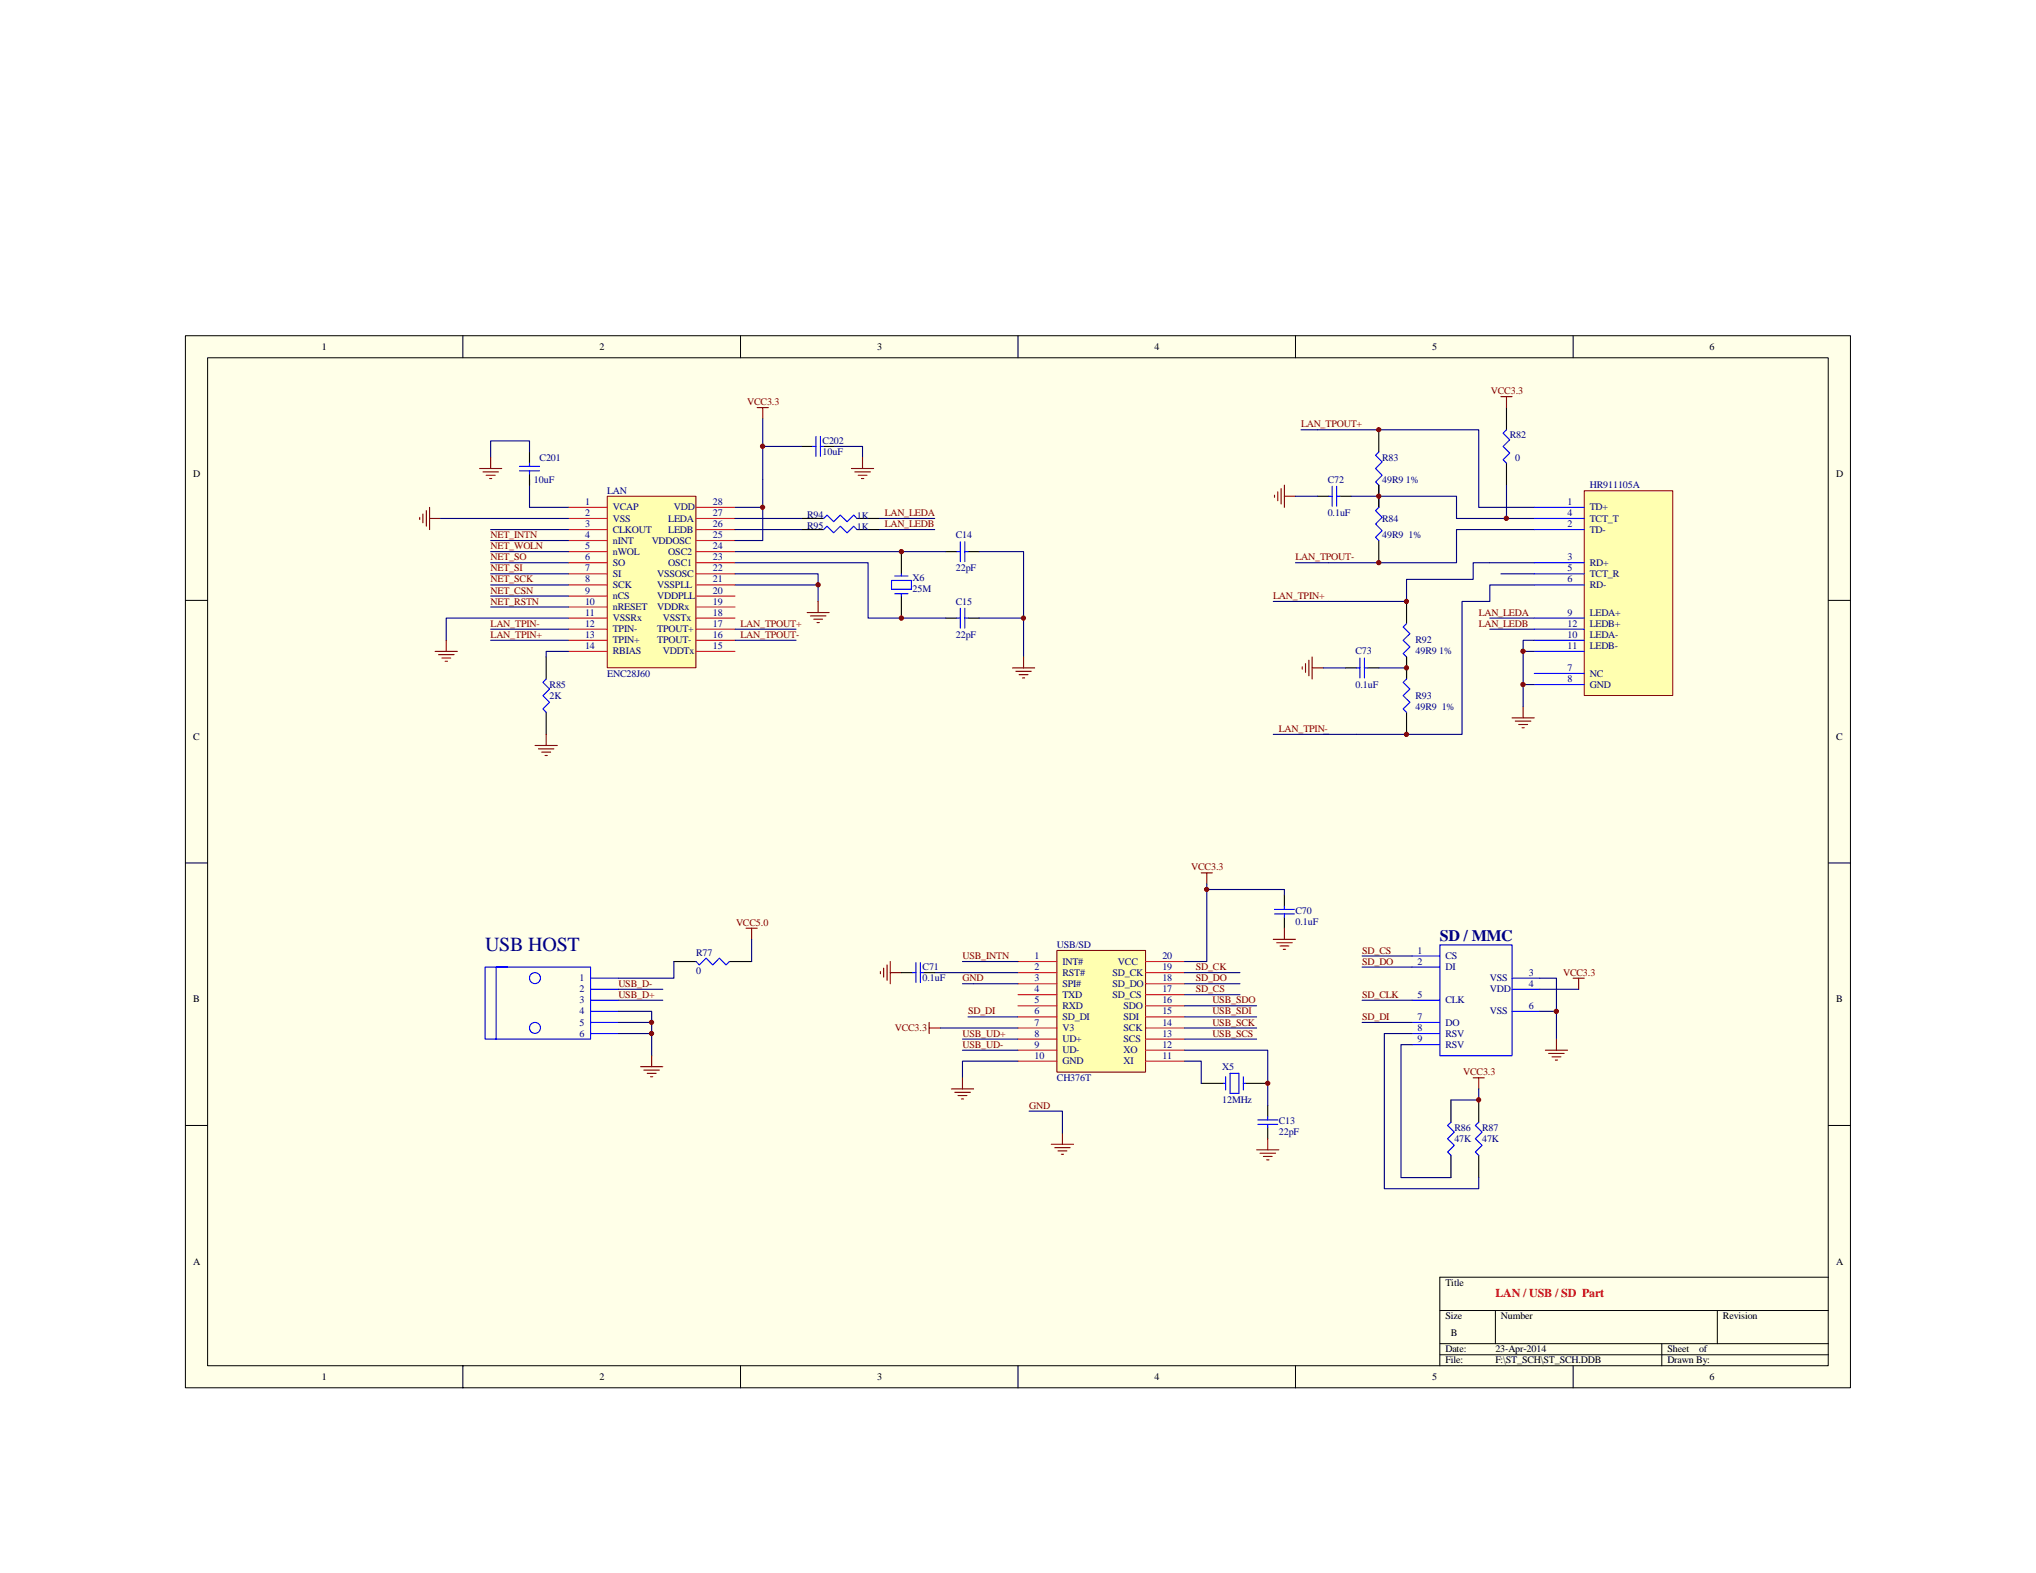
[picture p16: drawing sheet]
<svg xmlns="http://www.w3.org/2000/svg" width="279mm" height="216mm" viewBox="0 0 279 216" stroke-linecap="round" stroke-linejoin="round" font-family="sans-serif">
<defs><g id="words">
<text font-size="2.7" fill="#000080" x="66.6" y="130.6">USB HOST</text>
<text font-size="2.2" fill="#000080" x="197.6" y="129.2">SD / MMC</text>
<text font-size="1.6" fill="#f00" x="205.2" y="178">LAN / USB / SD Part</text>
<g font-size="1.4">
<text x="44.2" y="48">1</text>
<text x="82.3" y="48">2</text>
<text x="120.4" y="48">3</text>
<text x="158.4" y="48">4</text>
<text x="196.5" y="48">5</text>
<text x="234.6" y="48">6</text>
<text x="26.5" y="65.5">D</text>
<text x="252" y="65.5">D</text>
<text x="26.5" y="101.5">C</text>
<text x="252" y="101.5">C</text>
<text x="26.5" y="137.6">B</text>
<text x="252" y="137.6">B</text>
<text x="26.5" y="173.6">A</text>
<text x="252" y="173.6">A</text>
<text x="198.4" y="176.5">Title</text>
<text x="198.4" y="181.1">Size</text>
<text x="198.4" y="185.6">Date:</text>
<text x="199.1" y="183.3">B</text>
<text x="205.2" y="185.6">23-Apr-2014</text>
<text x="206" y="181.1">Number</text>
<text x="228.8" y="185.6">Sheet</text>
<text x="233.2" y="185.6">of</text>
<text x="236.4" y="181.1">Revision</text>
<text x="44.2" y="189.4">1</text>
<text x="82.3" y="189.4">2</text>
<text x="120.4" y="189.4">3</text>
<text x="158.4" y="189.4">4</text>
<text x="196.5" y="189.4">5</text>
<text x="198.4" y="187.1">File:</text>
<text x="205.2" y="187.1">F:\ST_SCH\ST_SCH.DDB</text>
<text x="228.8" y="187.1">Drawn By:</text>
<text x="234.6" y="189.4">6</text>
</g>
<g font-size="1.4" fill="#800000">
<text x="102.5" y="55.6">VCC3.3</text>
<text x="178.5" y="58.7">LAN_TPOUT+</text>
<text x="204.6" y="54.1">VCC3.3</text>
<text x="121.4" y="70.8">LAN_LEDA</text>
<text x="67.3" y="76.9">NET_SO</text>
<text x="67.3" y="75.4">NET_WOLN</text>
<text x="67.3" y="73.9">NET_INTN</text>
<text x="121.4" y="72.3">LAN_LEDB</text>
<text x="177.8" y="76.9">LAN_TPOUT-</text>
<text x="67.3" y="83">NET_RSTN</text>
<text x="67.3" y="81.5">NET_CSN</text>
<text x="67.3" y="79.9">NET_SCK</text>
<text x="67.3" y="78.4">NET_SI</text>
<text x="174.7" y="82.2">LAN_TPIN+</text>
<text x="67.3" y="86">LAN_TPIN-</text>
<text x="67.3" y="87.5">LAN_TPIN+</text>
<text x="101.6" y="86">LAN_TPOUT+</text>
<text x="101.6" y="87.5">LAN_TPOUT-</text>
<text x="202.9" y="84.5">LAN_LEDA</text>
<text x="202.9" y="86">LAN_LEDB</text>
<text x="175.5" y="100.5">LAN_TPIN-</text>
<text x="163.5" y="119.5">VCC3.3</text>
<text x="101" y="127.1">VCC5.0</text>
<text x="132.1" y="131.6">USB_INTN</text>
<text x="186.9" y="130.9">SD_CS</text>
<text x="84.9" y="135.4">USB_D-</text>
<text x="84.9" y="137">USB_D+</text>
<text x="132.1" y="134.7">GND</text>
<text x="164.1" y="133.2">SD_CK</text>
<text x="164.1" y="134.7">SD_DO</text>
<text x="164.1" y="136.2">SD_CS</text>
<text x="166.4" y="137.7">USB_SDO</text>
<text x="186.9" y="132.4">SD_DO</text>
<text x="186.9" y="137">SD_CLK</text>
<text x="214.5" y="133.9">VCC3.3</text>
<text x="122.8" y="141.5">VCC3.3</text>
<text x="132.1" y="142.3">USB_UD+</text>
<text x="132.1" y="143.8">USB_UD-</text>
<text x="132.8" y="139.2">SD_DI</text>
<text x="166.4" y="139.2">USB_SDI</text>
<text x="166.4" y="140.8">USB_SCK</text>
<text x="166.4" y="142.3">USB_SCS</text>
<text x="186.9" y="140">SD_DI</text>
<text x="200.8" y="147.6">VCC3.3</text>
<text x="141.2" y="152.2">GND</text>
</g>
<g font-size="1.4" fill="#000080">
<text x="74" y="63.2">C201</text>
<text x="112.9" y="60.9">C202</text>
<text x="112.9" y="62.5">10uF</text>
<text x="189.7" y="63.2">R83</text>
<text x="207.2" y="60.2">R82</text>
<text x="207.9" y="63.2">0</text>
<text x="73.3" y="66.3">10uF</text>
<text x="80.3" y="69.3">1</text>
<text x="80.3" y="70.8">2</text>
<text x="83.3" y="67.8">LAN</text>
<text x="84.1" y="70.1">VCAP</text>
<text x="84.1" y="71.6">VSS</text>
<text x="91.7" y="71.6">LEDA</text>
<text x="92.5" y="70.1">VDD</text>
<text x="97.8" y="70.8">27</text>
<text x="97.8" y="69.3">28</text>
<text x="110.8" y="71.1">R94</text>
<text x="117.6" y="71.3">1K</text>
<text x="182.2" y="66.3">C72</text>
<text x="182.2" y="70.8">0.1uF</text>
<text x="189.7" y="66.3">49R9 1%</text>
<text x="189.7" y="71.6">R84</text>
<text x="215.1" y="69.3">1</text>
<text x="215.1" y="70.8">4</text>
<text x="218.2" y="70.1">TD+</text>
<text x="218.2" y="71.6">TCT_T</text>
<text x="218.2" y="67">HR911105A</text>
<text x="80.3" y="72.3">3</text>
<text x="80.3" y="73.9">4</text>
<text x="80.3" y="75.4">5</text>
<text x="80.3" y="76.9">6</text>
<text x="84.1" y="73.1">CLKOUT</text>
<text x="84.1" y="74.6">nINT</text>
<text x="84.1" y="76.1">nWOL</text>
<text x="84.1" y="77.7">SO</text>
<text x="89.4" y="74.6">VDDOSC</text>
<text x="91.7" y="73.1">LEDB</text>
<text x="91.7" y="76.1">OSC2</text>
<text x="91.7" y="77.7">OSC1</text>
<text x="97.8" y="76.9">23</text>
<text x="97.8" y="75.4">24</text>
<text x="97.8" y="73.9">25</text>
<text x="97.8" y="72.3">26</text>
<text x="110.8" y="72.6">R95</text>
<text x="117.6" y="72.8">1K</text>
<text x="131.2" y="73.9">C14</text>
<text x="189.7" y="73.9">49R9 1%</text>
<text x="215.1" y="72.3">2</text>
<text x="215.1" y="76.9">3</text>
<text x="218.2" y="73.1">TD-</text>
<text x="218.2" y="77.7">RD+</text>
<text x="80.3" y="78.4">7</text>
<text x="80.3" y="79.9">8</text>
<text x="80.3" y="81.5">9</text>
<text x="80.3" y="83">10</text>
<text x="84.1" y="79.2">SI</text>
<text x="84.1" y="80.7">SCK</text>
<text x="84.1" y="82.2">nCS</text>
<text x="84.1" y="83.7">nRESET</text>
<text x="90.2" y="79.2">VSSOSC</text>
<text x="90.2" y="80.7">VSSPLL</text>
<text x="90.2" y="82.2">VDDPLL</text>
<text x="90.2" y="83.7">VDDRx</text>
<text x="97.8" y="83">19</text>
<text x="97.8" y="81.5">20</text>
<text x="97.8" y="79.9">21</text>
<text x="97.8" y="78.4">22</text>
<text x="125.2" y="79.8">X6</text>
<text x="125.2" y="81.3">25M</text>
<text x="131.2" y="78.4">22pF</text>
<text x="131.2" y="83">C15</text>
<text x="215.1" y="78.4">5</text>
<text x="215.1" y="79.9">6</text>
<text x="218.2" y="79.2">TCT_R</text>
<text x="218.2" y="80.7">RD-</text>
<text x="80.3" y="84.5">11</text>
<text x="80.3" y="86">12</text>
<text x="80.3" y="87.5">13</text>
<text x="80.3" y="89.1">14</text>
<text x="84.1" y="88.3">TPIN+</text>
<text x="84.1" y="89.8">RBIAS</text>
<text x="84.1" y="85.3">VSSRx</text>
<text x="84.1" y="86.8">TPIN-</text>
<text x="90.2" y="86.8">TPOUT+</text>
<text x="90.2" y="88.3">TPOUT-</text>
<text x="91" y="85.3">VSSTx</text>
<text x="91" y="89.8">VDDTx</text>
<text x="97.8" y="89.1">15</text>
<text x="97.8" y="87.5">16</text>
<text x="97.8" y="86">17</text>
<text x="97.8" y="84.5">18</text>
<text x="131.2" y="87.5">22pF</text>
<text x="186" y="89.8">C73</text>
<text x="194.2" y="88.3">R92</text>
<text x="194.2" y="89.8">49R9 1%</text>
<text x="215.1" y="84.5">9</text>
<text x="215.1" y="86">12</text>
<text x="215.1" y="87.5">10</text>
<text x="215.1" y="89.1">11</text>
<text x="218.2" y="84.5">LEDA+</text>
<text x="218.2" y="86">LEDB+</text>
<text x="218.2" y="87.5">LEDA-</text>
<text x="218.2" y="89.1">LEDB-</text>
<text x="75.4" y="94.4">R85</text>
<text x="75.4" y="95.9">2K</text>
<text x="83.3" y="92.9">ENC28J60</text>
<text x="186" y="94.4">0.1uF</text>
<text x="194.2" y="95.9">R93</text>
<text x="215.1" y="92.1">7</text>
<text x="215.1" y="93.6">8</text>
<text x="218.2" y="92.9">NC</text>
<text x="218.2" y="94.4">GND</text>
<text x="194.2" y="97.4">49R9 1%</text>
<text x="177.8" y="125.4">C70</text>
<text x="95.5" y="131.2">R77</text>
<text x="142" y="131.6">1</text>
<text x="145" y="130.1">USB/SD</text>
<text x="159.5" y="131.6">20</text>
<text x="177.8" y="126.9">0.1uF</text>
<text x="194.5" y="130.9">1</text>
<text x="198.4" y="131.6">CS</text>
<text x="79.5" y="134.7">1</text>
<text x="79.5" y="136.2">2</text>
<text x="79.5" y="137.7">3</text>
<text x="95.5" y="133.6">0</text>
<text x="126.6" y="133.2">C71</text>
<text x="126.6" y="134.7">0.1uF</text>
<text x="142" y="133.2">2</text>
<text x="142" y="134.7">3</text>
<text x="142" y="136.2">4</text>
<text x="142" y="137.7">5</text>
<text x="145.8" y="132.4">INT#</text>
<text x="145.8" y="135.4">SPI#</text>
<text x="145.8" y="133.9">RST#</text>
<text x="145.8" y="137">TXD</text>
<text x="152.7" y="133.9">SD_CK</text>
<text x="152.7" y="135.4">SD_DO</text>
<text x="152.7" y="137">SD_CS</text>
<text x="153.4" y="132.4">VCC</text>
<text x="159.5" y="137.7">16</text>
<text x="159.5" y="136.2">17</text>
<text x="159.5" y="134.7">18</text>
<text x="159.5" y="133.2">19</text>
<text x="194.5" y="132.4">2</text>
<text x="194.5" y="137">5</text>
<text x="198.4" y="133.2">DI</text>
<text x="198.4" y="137.7">CLK</text>
<text x="204.4" y="134.7">VSS</text>
<text x="204.4" y="136.2">VDD</text>
<text x="209.8" y="133.9">3</text>
<text x="209.8" y="135.4">4</text>
<text x="79.5" y="139.2">4</text>
<text x="79.5" y="140.8">5</text>
<text x="79.5" y="142.3">6</text>
<text x="142" y="139.2">6</text>
<text x="142" y="140.8">7</text>
<text x="142" y="142.3">8</text>
<text x="142" y="143.8">9</text>
<text x="145.8" y="138.5">RXD</text>
<text x="145.8" y="140">SD_DI</text>
<text x="145.8" y="141.5">V3</text>
<text x="145.8" y="143">UD+</text>
<text x="154.2" y="138.5">SDO</text>
<text x="154.2" y="140">SDI</text>
<text x="154.2" y="141.5">SCK</text>
<text x="154.2" y="143">SCS</text>
<text x="159.5" y="143.8">12</text>
<text x="159.5" y="142.3">13</text>
<text x="159.5" y="140.8">14</text>
<text x="159.5" y="139.2">15</text>
<text x="194.5" y="140">7</text>
<text x="194.5" y="141.5">8</text>
<text x="194.5" y="143">9</text>
<text x="198.4" y="140.8">DO</text>
<text x="198.4" y="142.3">RSV</text>
<text x="198.4" y="143.8">RSV</text>
<text x="204.4" y="139.2">VSS</text>
<text x="209.8" y="138.5">6</text>
<text x="142" y="145.3">10</text>
<text x="145" y="148.4">CH376T</text>
<text x="145.8" y="144.6">UD-</text>
<text x="145.8" y="146.1">GND</text>
<text x="154.2" y="144.6">XO</text>
<text x="154.2" y="146.1">XI</text>
<text x="159.5" y="145.3">11</text>
<text x="167.7" y="146.8">X5</text>
<text x="167.7" y="151.4">12MHz</text>
<text x="175.5" y="154.3">C13</text>
<text x="175.5" y="155.8">22pF</text>
<text x="199.6" y="155.2">R86</text>
<text x="203.4" y="155.2">R87</text>
<text x="199.6" y="156.7">47K</text>
<text x="203.4" y="156.7">47K</text>
</g>
</g></defs>
<path d="M25.4 46.1h228.5v144.4h-228.5z" fill="#ffffe8"/>
<g fill="none" stroke="#000" stroke-width=".14">
<path d="M25.4 46.1h228.5v144.4h-228.5zM28.5 49.1h222.4v138.4h-222.4zM63.5 46.1v3M101.6 46.1v3M139.7 46.1v3M177.8 46.1v3M215.9 46.1v3M25.4 82.4h3.1M250.9 82.4h3.1M25.4 118.4h3.1M250.9 118.4h3.1M25.4 154.5h3.1"/>
<path d="M250.9 154.5h3.1M197.6 179.9h53.3M205.2 179.9v4.5M235.7 179.9v4.5M250.9 175.3h-53.3v12.2M63.5 187.5v3M101.6 187.5v3M139.7 187.5v3M177.8 187.5v3M197.6 184.4h53.3M197.6 185.9h53.3M215.9 187.5v3"/>
<path d="M228 184.4v3.1"/>
</g>
<path d="M83.4 68.1h12.1v23.6h-12.1z" fill="#ffffb0"/>
<path d="M83.3 68.1h12.2v23.6h-12.2z" fill="none" stroke="#800000" stroke-width=".14"/>
<g fill="none" stroke="#ee0e22" stroke-width=".15">
<path d="M78 72.7h5.3M78 74.2h5.3M78 69.6h5.3M78 71.2h5.3M78 75.7h5.3M78 77.2h5.3M78 78.8h5.3M95.5 72.7h5.4M95.5 74.2h5.4M95.5 69.6h5.4M95.5 71.2h5.4M95.5 75.7h5.4"/>
<path d="M95.5 77.2h5.4M95.5 78.8h5.4M78 80.3h5.3M78 81.8h5.3M78 83.3h5.3M78 84.8h5.3M78 86.4h5.3M78 87.9h5.3M78 89.4h5.3M95.5 80.3h5.4M95.5 81.8h5.4M95.5 83.3h5.4"/>
<path d="M95.5 84.8h5.4M95.5 86.4h5.4M95.5 87.9h5.4M95.5 89.4h5.4"/>
</g>
<g fill="none" stroke="#000080" stroke-width=".15">
<path d="M100.9 77.2h18.2v7.6h10.7M100.9 78.8h11.4v3.7M100.9 71.2h9.1M100.9 72.7h9.1M100.9 75.7h28.9M104.7 65.8v3.8h-3.8M104.7 69.6v4.6h-3.8M134.4 75.7h6.1v14.5M67.3 86.4h10.7M67.3 87.9h10.7M78 89.4h-3v.8M100.9 80.3h11.4"/>
<path d="M100.9 86.4h8.3M100.9 87.9h8.3M134.4 84.8h6.1"/>
</g>
<g fill="none" stroke="#800000" stroke-width=".15">
<path d="M103.9 55.9h1.5M104.7 55.9v1.6M110.8 84.1h3M111.2 84.5h2.1M111.7 85h1.2M112.1 85.4h.3M112.3 82.6v1.5M138.9 91.7h3.1M139.4 92.1h2.1M139.8 92.6h1.3M140.3 93h.3M140.5 90.2v1.5"/>
<path d="M73.4 102.3h3.1M73.9 102.8h2.1M74.3 103.2h1.3M74.8 103.7h.3M75 100.8v1.5"/>
</g>
<path d="M110 71.2h3M110 72.7h3M117.6 71.2h3M117.6 72.7h3M123.7 75.7v3.1M129.8 75.7h1.5M132.8 75.7h1.6M75 90.2v3M75 97.8v3M123.7 81.8v3M129.8 84.8h1.5M132.8 84.8h1.6" fill="none" stroke="#000" stroke-width=".15"/>
<g fill="none" stroke="#00f" stroke-width=".15">
<path d="M113 71.2l.5-.5 .9 .9 .9-.9 .9 .9 1-.9 .4 .5M113 72.7l.5-.5 .9 .9 .9-.9 .9 .9 1-.9 .4 .5M122.3 79.7h2.8v1.2h-2.8zM122.8 79.1h1.8M123.7 78.8v.3M131.3 75.7h.5M131.8 74.4v2.7M132.4 75.7h.4M132.4 74.4v2.7M75 93.2l-.5 .5 .9 .9-.9 .9 .9 .9-.9 .9 .5 .5M122.8 81.5h1.8M123.7 81.5v.3"/>
<path d="M131.3 84.8h.5M131.8 83.5v2.7M132.4 83.5v2.7M132.4 84.8h.4"/>
</g>
<path d="M217.4 67.4h12.2v28.1h-12.2z" fill="#ffffb0"/>
<path d="M217.4 67.4h12.2v28.1h-12.2z" fill="none" stroke="#800000" stroke-width=".14"/>
<g fill="none" stroke="#000" stroke-width=".15">
<path d="M189.2 59v3M206.7 55.9v3.1M72.7 62v1.6M72.7 65.1v1.5M110 61.3h1.5M113 61.3h1.6M180.8 68.1h1.6M183.9 68.1h1.5M189.2 66.6v3M189.2 74.2v3M206.7 63.6v3M184.6 91.7h1.6"/>
<path d="M187.7 91.7h1.5M193 82.5v3.1M193 90.2v3M193 97.8v3"/>
</g>
<g fill="none" stroke="#00f" stroke-width=".15">
<path d="M112 59.9v2.7M112.6 59.9v2.7M206.7 59l-.4 .5 .9 .9-.9 .9 .9 .9-.9 .9 .4 .5M71.3 64.6h2.7M71.3 64h2.7M72.7 63.6v.4M72.7 64.6v.5M111.5 61.3h.5M112.6 61.3h.4M182.4 68.1h.4M182.8 66.7v2.8M183.4 68.1h.5"/>
<path d="M183.4 66.7v2.8M189.2 62l-.4 .5 .9 .9-.9 .9 .9 .9-.9 .9 .4 .5M189.2 69.6l-.4 .5 .9 .9-.9 .9 .9 .9-.9 .9 .4 .5M210.5 69.6h6.9M210.5 71.2h6.9M210.5 72.7h6.9M210.5 77.2h6.9M210.5 78.8h6.9M186.2 91.7h.4M186.6 90.3v2.7M187.2 91.7h.5M187.2 90.3v2.7"/>
<path d="M193 85.6l-.4 .5 .9 .9-.9 .9 .9 .9-.9 .9 .4 .5M193 93.2l-.4 .5 .9 .9-.9 .9 .9 .9-.9 .9 .4 .5M210.5 80.3h6.9M210.5 84.8h6.9M210.5 86.4h6.9M210.5 87.9h6.9M210.5 89.4h6.9M210.5 92.4h6.9M210.5 94h6.9"/>
</g>
<g fill="none" stroke="#000080" stroke-width=".15">
<path d="M104.7 57.5v8.3M178.5 59h24.4v10.6h7.6M67.3 77.2h10.7M67.3 78.8h10.7M67.3 72.7h10.7M67.3 75.7h10.7M67.3 74.2h10.7M72.7 62v-1.5h-5.4v2.3M72.7 65.8v3.8h5.3M78 71.2h-17.5M104.7 61.3h5.3M114.6 61.3h3.8v1.5"/>
<path d="M120.6 71.2h7.7M120.6 72.7h7.7M177.8 68.1h3M185.4 68.1h14.5v3.1h10.6M206 78.8h4.5M206.7 66.6v4.6M210.5 72.7h-10.6v4.5h-22.1M210.5 77.2h-8.3v2.3h-9.2v3.1l-18.3-.1M67.3 83.3h10.7M67.3 81.8h10.7M67.3 80.3h10.7M78 84.8h-16.8v3.1"/>
<path d="M181.6 91.7h3M189.2 91.7h3.8M204.4 84.8h6.1M204.4 86.4h6.1M210.5 94h-1.5v3M210.5 89.4h-1.5v4.6M210.5 87.9h-1.5v1.5M210.5 80.3h-6.1v2.3h-3.8v18.2h-25.9"/>
</g>
<g fill="none" stroke="#800000" stroke-width=".15">
<path d="M206 54.4h1.5M206.7 54.4v1.5M57.6 71v.3M58 70.5v1.3M58.5 70.1v2.1M58.9 69.6v3.1M58.9 71.2h1.6M65.8 64.3h3.1M66.3 64.8h2.1M66.7 65.2h1.2M67.2 65.7h.3M67.3 62.8v1.5"/>
<path d="M116.8 64.3h3.1M117.3 64.8h2.1M117.8 65.2h1.2M118.2 65.7h.3M118.4 62.8v1.5M174.9 68v.3M175.3 67.5v1.2M175.8 67.1v2.1M176.3 68.1h1.5M176.3 66.6v3M59.7 89.4h3.1M60.2 89.9h2.1"/>
<path d="M60.6 90.3h1.2M61.1 90.8h.3M61.2 87.9v1.5M178.7 91.5v.3M179.2 91.1v1.2M179.6 90.6v2.2M180.1 91.7h1.5M180.1 90.2v3M207.5 98.5h3M207.9 99h2.2M208.4 99.4h1.2M208.9 99.9h.3"/>
<path d="M209 97v1.5"/>
</g>
<g fill="#800000" stroke="#800000" stroke-width=".14">
<circle cx="189.2" cy="68.1" r=".29"/>
<circle cx="193" cy="91.7" r=".29"/>
<circle cx="104.7" cy="69.6" r=".29"/>
<circle cx="123.7" cy="84.8" r=".3"/>
<circle cx="123.7" cy="75.7" r=".3"/>
<circle cx="140.4" cy="84.8" r=".29"/>
<circle cx="112.3" cy="80.3" r=".3"/>
<circle cx="189.2" cy="59" r=".29"/>
<circle cx="189.2" cy="77.2" r=".29"/>
<circle cx="206.7" cy="71.1" r=".3"/>
<circle cx="193" cy="82.5" r=".29"/>
<circle cx="193" cy="100.8" r=".29"/>
<circle cx="209" cy="94" r=".3"/>
<circle cx="209" cy="89.4" r=".3"/>
<circle cx="104.6" cy="61.3" r=".3"/>
</g>
<path d="M145.1 130.5h12.1v16.7h-12.1z" fill="#ffffb0"/>
<path d="M145 130.5h12.2v16.7h-12.2z" fill="none" stroke="#800000" stroke-width=".14"/>
<g fill="none" stroke="#ee0e22" stroke-width=".15">
<path d="M139.7 135h5.3M139.7 136.5h5.3M139.7 132h5.3M139.7 133.5h5.3M139.7 138h5.3M139.7 139.6h5.3M157.2 135h5.4M157.2 136.5h5.4M157.2 132h5.4M157.2 133.5h5.4M157.2 138h5.4M157.2 139.6h5.4"/>
<path d="M139.7 141.1h5.3M139.7 142.6h5.3M139.7 144.1h5.3M139.7 145.6h5.3M157.2 141.1h5.4M157.2 142.6h5.4M157.2 144.1h5.4M157.2 145.6h5.4"/>
</g>
<g fill="none" stroke="#000080" stroke-width=".15">
<path d="M84.9 138.8h4.5v6.1M84.9 135.8h6.1M84.9 137.3h6.1M92.5 132v2.3h-7.6M103.1 128.9v3.1M128.3 133.5h11.4M132.1 132h7.6M132.1 135h7.6M132.8 139.6h6.9M162.6 133.5h7.6M162.6 135h7.6M162.6 139.6h9.8"/>
<path d="M162.6 136.5h7.6M162.6 138h9.8M165.6 121.3v10.7h-3M165.6 122.1h10.7v.8M186.9 137.3h6.9M186.9 131.2h6.9M186.9 132.7h6.9M211.3 134.3h2.3v8.3M211.3 135.8h5.3M211.3 138.8h2.3M84.9 140.3h4.5M84.9 141.9h4.5"/>
<path d="M129 141.1h10.7M132.1 142.6h7.6M132.1 144.1h7.6M139.7 145.6h-7.6v2.3M141.2 152.5h4.6v3M162.6 145.6h2.2v3.1M162.6 144.1h11.4v7.6M162.6 141.1h9.8M162.6 142.6h9.8M186.9 140.3h6.9M193.8 141.9h-3.8v21.3h12.9v-1.6M193.8 143.4h-1.5v18.2h6.8"/>
<path d="M202.9 149.5v1.5h-3.8"/>
</g>
<g fill="none" stroke="#800000" stroke-width=".15">
<path d="M164.8 119.8h1.6M165.6 119.8v1.5M102.4 127.4h1.5M103.1 127.4v1.5M120.8 133.4v.2M121.3 132.9v1.2M121.7 132.4v2.2M122.2 133.5h1.5M122.2 132v3M174.7 128.9h3.1M175.2 129.4h2.1M175.7 129.8h1.2"/>
<path d="M176.1 130.3h.3M176.3 127.4v1.5M215.9 134.3h1.5M216.6 134.3v1.5M87.9 146.4h3.1M88.3 146.9h2.2M88.8 147.3h1.2M89.3 147.8h.3M89.4 144.9v1.5M127.5 140.3v1.6M127.5 141.1h1.5M130.6 149.5h3"/>
<path d="M131 149.9h2.2M131.5 150.4h1.2M131.9 150.8h.3M132.1 147.9v1.6M144.3 157.1h3M144.7 157.5h2.2M145.2 158h1.2M145.6 158.4h.3M145.8 155.5v1.6M172.4 157.8h3.1M172.9 158.3h2.1M173.4 158.7h1.2"/>
<path d="M173.8 159.2h.3M174 156.3v1.5M202.2 147.9h1.5M202.9 147.9v1.6M212.1 144.1h3M212.5 144.6h2.2M213 145.1h1.2M213.4 145.5h.3M213.6 142.6v1.5"/>
</g>
<g fill="none" stroke="#000" stroke-width=".15">
<path d="M92.5 132h3M100.1 132h3M123.7 133.5h1.5M126.7 133.5h1.6M176.3 122.9v1.5M176.3 125.9v1.5M164.8 148.7h3.1M170.9 148.7h3.1M174 151.7v1.6M174 154.8v1.5M199.1 151v3M199.1 158.6v3"/>
<path d="M202.9 151v3M202.9 158.6v3"/>
</g>
<g fill="none" stroke="#00f" stroke-width=".15">
<path d="M69.6 132.7h11.4v9.9h-14.4v-9.9h3h-1.5v9.9M81 134.3h3.9M81 135.8h3.9M81 137.3h3.9M81 138.8h3.9M95.5 132l.5 .4 .9-.9 .9 .9 .9-.9 .9 .9 .5-.4M125.2 133.5h.5M125.7 132.1v2.8M126.3 133.5h.4M126.3 132.1v2.8M174.9 125.4h2.7M174.9 124.8h2.7"/>
<path d="M176.3 124.4v.4M176.3 125.4v.5M193.8 137.3h3.8M193.8 131.2h3.8M193.8 132.7h3.8M197.6 129.7h9.9v15.2h-9.9zM207.5 134.3h3.8M207.5 135.8h3.8M207.5 138.8h3.8M81 140.3h3.9M81 141.9h3.9M167.9 148.7h.3"/>
<path d="M168.2 147.8v1.8M168.8 147.3h1.2v2.8h-1.2zM170.6 147.8v1.8M170.6 148.7h.3M172.6 154.3h2.7M172.6 153.7h2.7M174 153.3v.4M174 154.3v.5M193.8 140.3h3.8M193.8 141.9h3.8M193.8 143.4h3.8M199.1 154l-.5 .5 1 .9-1 .9 1 .9-1 .9 .5 .5"/>
<path d="M202.9 154l-.4 .5 .9 .9-.9 .9 .9 .9-.9 .9 .4 .5"/>
<circle cx="73.4" cy="134.2" r=".76"/>
<circle cx="73.4" cy="141.1" r=".76"/>
</g>
<g fill="#800000" stroke="#800000" stroke-width=".14">
<circle cx="213.6" cy="138.8" r=".3"/>
<circle cx="174" cy="148.7" r=".29"/>
<circle cx="89.4" cy="140.3" r=".29"/>
<circle cx="89.4" cy="141.8" r=".29"/>
<circle cx="165.6" cy="122.1" r=".29"/>
<circle cx="202.9" cy="151" r=".29"/>
</g>
<use href="#words"/>
</svg>
